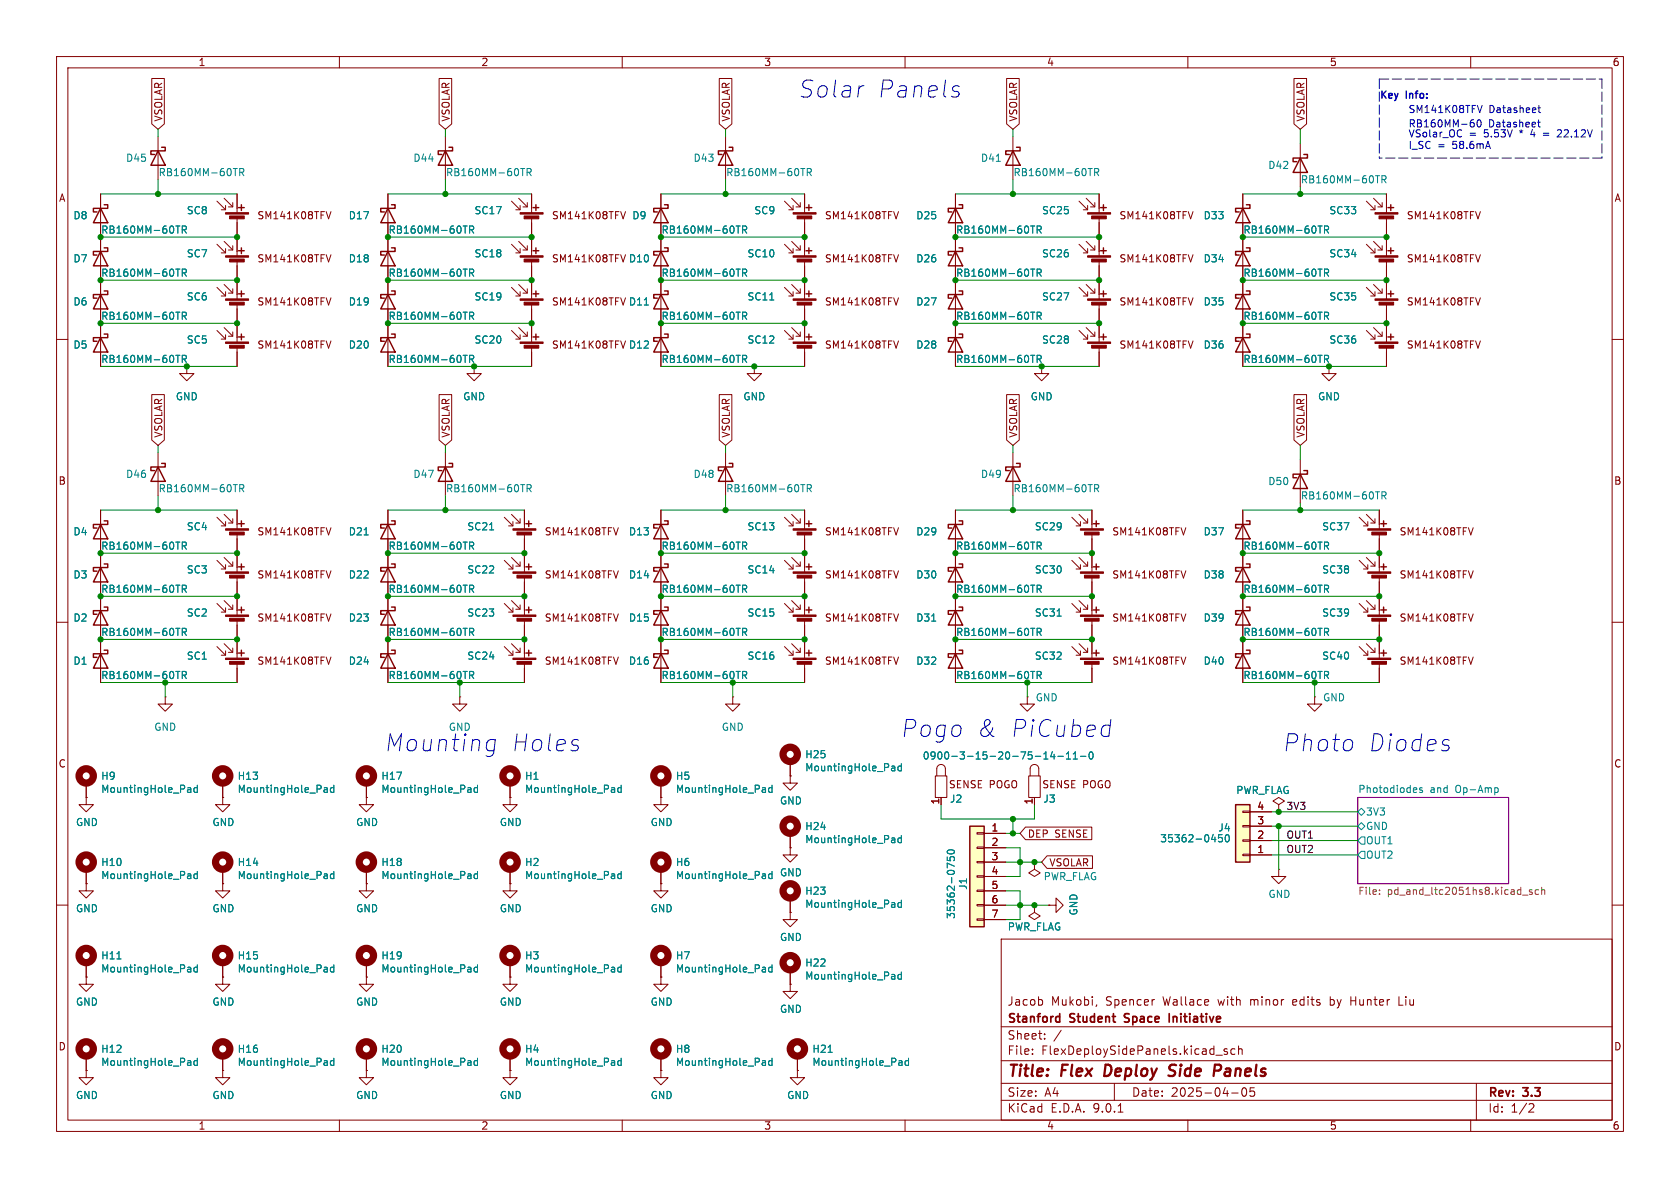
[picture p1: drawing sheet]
<svg xmlns="http://www.w3.org/2000/svg" width="297mm" height="210mm" viewBox="0 0 297 210" stroke-linecap="round" stroke-linejoin="round" font-family="sans-serif">
<defs><g id="words">
<g font-size="4.2" fill="#0000c2">
<text x="141.3" y="17.5">Solar</text>
<text x="155.2" y="17.5">Panels</text>
<text x="159.4" y="130.6">Pogo</text>
<text x="172.7" y="130.6">&amp;</text>
<text x="178.6" y="130.6">PiCubed</text>
<text x="68.2" y="133.1">Mounting</text>
<text x="90.4" y="133.1">Holes</text>
<text x="226.9" y="133.1">Photo</text>
<text x="241.9" y="133.1">Diodes</text>
</g>
<g font-size="2.8" fill="#840000">
<text x="178" y="190.9">Title:</text>
<text x="187.7" y="190.9">Flex</text>
<text x="196.1" y="190.9">Deploy</text>
<text x="208.3" y="190.9">Side</text>
<text x="217" y="190.9">Panels</text>
</g>
<g font-size="2.1" fill="#840000">
<text x="178" y="178">Jacob</text>
<text x="185.8" y="178">Mukobi,</text>
<text x="195.5" y="178">Spencer</text>
<text x="205.8" y="178">Wallace</text>
<text x="215.6" y="178">with</text>
<text x="221.4" y="178">minor</text>
<text x="229.1" y="178">edits</text>
<text x="235.8" y="178">by</text>
<text x="239.6" y="178">Hunter</text>
<text x="248.3" y="178">Liu</text>
<text x="178" y="184">Sheet:</text>
<text x="178" y="181.2">Stanford</text>
<text x="189.2" y="181.2">Student</text>
<text x="199.5" y="181.2">Space</text>
<text x="207.9" y="181.2">Initiative</text>
<text x="178" y="186.7">File:</text>
<text x="184.1" y="186.7">FlexDeploySidePanels.kicad_sch</text>
<text x="178" y="196.9">KiCad</text>
<text x="178" y="194.1">Size:</text>
<text x="184.7" y="194.1">A4</text>
<text x="185.7" y="196.9">E.D.A.</text>
<text x="193.3" y="196.9">9.0.1</text>
<text x="200" y="194.1">Date:</text>
<text x="207" y="194.1">2025-04-05</text>
<text x="263" y="194.3">Rev:</text>
<text x="263" y="196.9">Id:</text>
<text x="267.1" y="196.9">1/2</text>
<text x="269.4" y="194.3">3.3</text>
</g>
<g font-size="1.8" fill="#840000">
<text x="35" y="11.9">1</text>
<text x="85" y="11.9">2</text>
<text x="135" y="11.9">3</text>
<text x="185" y="11.9">4</text>
<text x="235" y="11.9">5</text>
<text x="285" y="11.9">6</text>
<text x="28.9" y="21.6" transform="rotate(-90 28.9 21.6)">VSOLAR</text>
<text x="79.7" y="21.6" transform="rotate(-90 79.7 21.6)">VSOLAR</text>
<text x="129.2" y="21.6" transform="rotate(-90 129.2 21.6)">VSOLAR</text>
<text x="180" y="21.6" transform="rotate(-90 180 21.6)">VSOLAR</text>
<text x="230.8" y="21.6" transform="rotate(-90 230.8 21.6)">VSOLAR</text>
<text x="10.3" y="35.9">A</text>
<text x="285.3" y="35.9">A</text>
<text x="45.4" y="39">SM141K08TFV</text>
<text x="97.5" y="39">SM141K08TFV</text>
<text x="145.7" y="39">SM141K08TFV</text>
<text x="197.8" y="39">SM141K08TFV</text>
<text x="248.6" y="39">SM141K08TFV</text>
<text x="45.4" y="46.6">SM141K08TFV</text>
<text x="97.5" y="46.6">SM141K08TFV</text>
<text x="145.7" y="46.6">SM141K08TFV</text>
<text x="197.8" y="46.6">SM141K08TFV</text>
<text x="248.6" y="46.6">SM141K08TFV</text>
<text x="45.4" y="54.2">SM141K08TFV</text>
<text x="97.5" y="54.2">SM141K08TFV</text>
<text x="145.7" y="54.2">SM141K08TFV</text>
<text x="197.8" y="54.2">SM141K08TFV</text>
<text x="248.6" y="54.2">SM141K08TFV</text>
<text x="45.4" y="61.8">SM141K08TFV</text>
<text x="97.5" y="61.8">SM141K08TFV</text>
<text x="145.7" y="61.8">SM141K08TFV</text>
<text x="197.8" y="61.8">SM141K08TFV</text>
<text x="248.6" y="61.8">SM141K08TFV</text>
<text x="28.9" y="77.5" transform="rotate(-90 28.9 77.5)">VSOLAR</text>
<text x="79.7" y="77.5" transform="rotate(-90 79.7 77.5)">VSOLAR</text>
<text x="129.2" y="77.5" transform="rotate(-90 129.2 77.5)">VSOLAR</text>
<text x="180" y="77.5" transform="rotate(-90 180 77.5)">VSOLAR</text>
<text x="230.8" y="77.5" transform="rotate(-90 230.8 77.5)">VSOLAR</text>
<text x="10.3" y="85.9">B</text>
<text x="285.3" y="85.9">B</text>
<text x="45.4" y="94.8">SM141K08TFV</text>
<text x="96.2" y="94.8">SM141K08TFV</text>
<text x="145.7" y="94.8">SM141K08TFV</text>
<text x="196.5" y="94.8">SM141K08TFV</text>
<text x="247.3" y="94.8">SM141K08TFV</text>
<text x="45.4" y="102.5">SM141K08TFV</text>
<text x="96.2" y="102.5">SM141K08TFV</text>
<text x="145.7" y="102.5">SM141K08TFV</text>
<text x="196.5" y="102.5">SM141K08TFV</text>
<text x="247.3" y="102.5">SM141K08TFV</text>
<text x="45.4" y="110.1">SM141K08TFV</text>
<text x="96.2" y="110.1">SM141K08TFV</text>
<text x="145.7" y="110.1">SM141K08TFV</text>
<text x="196.5" y="110.1">SM141K08TFV</text>
<text x="247.3" y="110.1">SM141K08TFV</text>
<text x="45.4" y="117.7">SM141K08TFV</text>
<text x="96.2" y="117.7">SM141K08TFV</text>
<text x="145.7" y="117.7">SM141K08TFV</text>
<text x="196.5" y="117.7">SM141K08TFV</text>
<text x="247.3" y="117.7">SM141K08TFV</text>
<text x="10.3" y="135.9">C</text>
<text x="285.3" y="135.9">C</text>
<text x="166.1" y="142.3" transform="rotate(-90 166.1 142.3)">1</text>
<text x="167.7" y="139.5">SENSE POGO</text>
<text x="182.6" y="142.3" transform="rotate(-90 182.6 142.3)">1</text>
<text x="184.2" y="139.5">SENSE POGO</text>
<text x="222.2" y="143.3">4</text>
<text x="175.2" y="147.1">1</text>
<text x="175.2" y="149.6">2</text>
<text x="181.6" y="148.3">DEP SENSE</text>
<text x="222.2" y="148.3">2</text>
<text x="222.2" y="145.8">3</text>
<text x="175.2" y="152.1">3</text>
<text x="175.2" y="154.7">4</text>
<text x="185.4" y="153.4">VSOLAR</text>
<text x="222.2" y="150.9">1</text>
<text x="175.2" y="157.2">5</text>
<text x="175.2" y="159.8">6</text>
<text x="175.2" y="162.3">7</text>
<text x="10.3" y="185.9">D</text>
<text x="285.3" y="185.9">D</text>
<text x="35" y="199.9">1</text>
<text x="85" y="199.9">2</text>
<text x="135" y="199.9">3</text>
<text x="185" y="199.9">4</text>
<text x="235" y="199.9">5</text>
<text x="285" y="199.9">6</text>
</g>
<g font-size="1.8" fill="#0000c2">
<text x="243.8" y="17.5">Key</text>
<text x="248.6" y="17.5">Info:</text>
<text x="248.9" y="20.1">SM141K08TFV</text>
<text x="248.9" y="22.6">RB160MM-60</text>
<text x="263.2" y="22.6">Datasheet</text>
<text x="263.2" y="20.1">Datasheet</text>
<text x="248.9" y="24.4">VSolar_OC</text>
<text x="248.9" y="26.4">I_SC</text>
<text x="254.1" y="26.4">=</text>
<text x="256.9" y="26.4">58.6mA</text>
<text x="259.7" y="24.4">=</text>
<text x="262.4" y="24.4">5.53V</text>
<text x="268.9" y="24.4">*</text>
<text x="271.1" y="24.4">4</text>
<text x="276.2" y="24.4">22.12V</text>
<text x="79.2" y="129.4">GND</text>
</g>
<g font-size="1.8" fill="#008484">
<text x="22.2" y="28.8">D45</text>
<text x="73" y="28.8">D44</text>
<text x="122.5" y="28.8">D43</text>
<text x="173.3" y="28.8">D41</text>
<text x="27.9" y="31.3">RB160MM-60TR</text>
<text x="78.7" y="31.3">RB160MM-60TR</text>
<text x="128.3" y="31.3">RB160MM-60TR</text>
<text x="179.1" y="31.3">RB160MM-60TR</text>
<text x="224.1" y="30.1">D42</text>
<text x="229.9" y="32.6">RB160MM-60TR</text>
<text x="12.9" y="39">D8</text>
<text x="17.8" y="41.5">RB160MM-60TR</text>
<text x="32.9" y="38.1">SC8</text>
<text x="61.6" y="39">D17</text>
<text x="68.6" y="41.5">RB160MM-60TR</text>
<text x="83.8" y="38.1">SC17</text>
<text x="111.7" y="39">D9</text>
<text x="116.8" y="41.5">RB160MM-60TR</text>
<text x="133.3" y="38.1">SC9</text>
<text x="161.9" y="39">D25</text>
<text x="168.9" y="41.5">RB160MM-60TR</text>
<text x="184.1" y="38.1">SC25</text>
<text x="212.7" y="39">D33</text>
<text x="219.7" y="41.5">RB160MM-60TR</text>
<text x="234.9" y="38.1">SC33</text>
<text x="12.9" y="46.6">D7</text>
<text x="32.9" y="45.7">SC7</text>
<text x="61.6" y="46.6">D18</text>
<text x="83.8" y="45.7">SC18</text>
<text x="111.1" y="46.6">D10</text>
<text x="132" y="45.7">SC10</text>
<text x="161.9" y="46.6">D26</text>
<text x="184.1" y="45.7">SC26</text>
<text x="212.7" y="46.6">D34</text>
<text x="234.9" y="45.7">SC34</text>
<text x="17.8" y="49.1">RB160MM-60TR</text>
<text x="32.9" y="53.3">SC6</text>
<text x="68.6" y="49.1">RB160MM-60TR</text>
<text x="83.8" y="53.3">SC19</text>
<text x="116.8" y="49.1">RB160MM-60TR</text>
<text x="132" y="53.3">SC11</text>
<text x="168.9" y="49.1">RB160MM-60TR</text>
<text x="184.1" y="53.3">SC27</text>
<text x="219.7" y="49.1">RB160MM-60TR</text>
<text x="234.9" y="53.3">SC35</text>
<text x="12.9" y="54.2">D6</text>
<text x="17.8" y="56.7">RB160MM-60TR</text>
<text x="61.6" y="54.2">D19</text>
<text x="68.6" y="56.7">RB160MM-60TR</text>
<text x="111.1" y="54.2">D11</text>
<text x="116.8" y="56.7">RB160MM-60TR</text>
<text x="161.9" y="54.2">D27</text>
<text x="168.9" y="56.7">RB160MM-60TR</text>
<text x="212.7" y="54.2">D35</text>
<text x="219.7" y="56.7">RB160MM-60TR</text>
<text x="12.9" y="61.8">D5</text>
<text x="17.8" y="64.4">RB160MM-60TR</text>
<text x="32.9" y="60.9">SC5</text>
<text x="61.6" y="61.8">D20</text>
<text x="68.6" y="64.4">RB160MM-60TR</text>
<text x="83.8" y="60.9">SC20</text>
<text x="111.1" y="61.8">D12</text>
<text x="116.8" y="64.4">RB160MM-60TR</text>
<text x="132" y="60.9">SC12</text>
<text x="161.9" y="61.8">D28</text>
<text x="168.9" y="64.4">RB160MM-60TR</text>
<text x="184.1" y="60.9">SC28</text>
<text x="212.7" y="61.8">D36</text>
<text x="219.7" y="64.4">RB160MM-60TR</text>
<text x="234.9" y="60.9">SC36</text>
<text x="31" y="71">GND</text>
<text x="81.8" y="71">GND</text>
<text x="131.3" y="71">GND</text>
<text x="182.1" y="71">GND</text>
<text x="232.9" y="71">GND</text>
<text x="22.2" y="84.7">D46</text>
<text x="27.9" y="87.2">RB160MM-60TR</text>
<text x="73" y="84.7">D47</text>
<text x="78.7" y="87.2">RB160MM-60TR</text>
<text x="122.5" y="84.7">D48</text>
<text x="128.3" y="87.2">RB160MM-60TR</text>
<text x="173.3" y="84.7">D49</text>
<text x="179.1" y="87.2">RB160MM-60TR</text>
<text x="224.1" y="86">D50</text>
<text x="229.9" y="88.5">RB160MM-60TR</text>
<text x="12.9" y="94.8">D4</text>
<text x="32.9" y="94">SC4</text>
<text x="61.6" y="94.8">D21</text>
<text x="82.5" y="94">SC21</text>
<text x="111.1" y="94.8">D13</text>
<text x="132" y="94">SC13</text>
<text x="161.9" y="94.8">D29</text>
<text x="182.8" y="94">SC29</text>
<text x="212.7" y="94.8">D37</text>
<text x="233.6" y="94">SC37</text>
<text x="17.8" y="97.4">RB160MM-60TR</text>
<text x="32.9" y="101.6">SC3</text>
<text x="68.6" y="97.4">RB160MM-60TR</text>
<text x="82.5" y="101.6">SC22</text>
<text x="116.8" y="97.4">RB160MM-60TR</text>
<text x="132" y="101.6">SC14</text>
<text x="168.9" y="97.4">RB160MM-60TR</text>
<text x="182.8" y="101.6">SC30</text>
<text x="219.7" y="97.4">RB160MM-60TR</text>
<text x="233.6" y="101.6">SC38</text>
<text x="12.9" y="102.5">D3</text>
<text x="17.8" y="105">RB160MM-60TR</text>
<text x="61.6" y="102.5">D22</text>
<text x="68.6" y="105">RB160MM-60TR</text>
<text x="111.1" y="102.5">D14</text>
<text x="116.8" y="105">RB160MM-60TR</text>
<text x="161.9" y="102.5">D30</text>
<text x="168.9" y="105">RB160MM-60TR</text>
<text x="212.7" y="102.5">D38</text>
<text x="219.7" y="105">RB160MM-60TR</text>
<text x="12.9" y="110.1">D2</text>
<text x="17.8" y="112.6">RB160MM-60TR</text>
<text x="32.9" y="109.2">SC2</text>
<text x="61.6" y="110.1">D23</text>
<text x="68.6" y="112.6">RB160MM-60TR</text>
<text x="82.5" y="109.2">SC23</text>
<text x="111.1" y="110.1">D15</text>
<text x="116.8" y="112.6">RB160MM-60TR</text>
<text x="132" y="109.2">SC15</text>
<text x="161.9" y="110.1">D31</text>
<text x="168.9" y="112.6">RB160MM-60TR</text>
<text x="182.8" y="109.2">SC31</text>
<text x="212.7" y="110.1">D39</text>
<text x="219.7" y="112.6">RB160MM-60TR</text>
<text x="233.6" y="109.2">SC39</text>
<text x="12.9" y="117.7">D1</text>
<text x="32.9" y="116.8">SC1</text>
<text x="61.6" y="117.7">D24</text>
<text x="82.5" y="116.8">SC24</text>
<text x="111.1" y="117.7">D16</text>
<text x="132" y="116.8">SC16</text>
<text x="161.9" y="117.7">D32</text>
<text x="182.8" y="116.8">SC32</text>
<text x="212.7" y="117.7">D40</text>
<text x="233.6" y="116.8">SC40</text>
<text x="17.8" y="120.2">RB160MM-60TR</text>
<text x="68.6" y="120.2">RB160MM-60TR</text>
<text x="116.8" y="120.2">RB160MM-60TR</text>
<text x="168.9" y="120.2">RB160MM-60TR</text>
<text x="183" y="124.2">GND</text>
<text x="219.7" y="120.2">RB160MM-60TR</text>
<text x="233.8" y="124.2">GND</text>
<text x="27.2" y="129.4">GND</text>
<text x="127.5" y="129.4">GND</text>
<text x="142.2" y="134.2">H25</text>
<text x="142.2" y="136.6">MountingHole_Pad</text>
<text x="163" y="134.5">0900-3-15-20-75-14-11-0</text>
<text x="17.8" y="138">H9</text>
<text x="17.8" y="140.4">MountingHole_Pad</text>
<text x="41.9" y="138">H13</text>
<text x="41.9" y="140.4">MountingHole_Pad</text>
<text x="67.3" y="138">H17</text>
<text x="67.3" y="140.4">MountingHole_Pad</text>
<text x="92.7" y="138">H1</text>
<text x="92.7" y="140.4">MountingHole_Pad</text>
<text x="119.4" y="138">H5</text>
<text x="119.4" y="140.4">MountingHole_Pad</text>
<text x="137.8" y="142.4">GND</text>
<text x="167.8" y="142.1">J2</text>
<text x="184.4" y="142.1">J3</text>
<text x="218.4" y="140.6">PWR_FLAG</text>
<text x="240" y="140.3">Photodiodes</text>
<text x="252.8" y="140.3">and</text>
<text x="257.4" y="140.3">Op-Amp</text>
<text x="13.3" y="146.2">GND</text>
<text x="37.5" y="146.2">GND</text>
<text x="62.9" y="146.2">GND</text>
<text x="88.3" y="146.2">GND</text>
<text x="114.9" y="146.2">GND</text>
<text x="142.2" y="146.9">H24</text>
<text x="142.2" y="149.3">MountingHole_Pad</text>
<text x="205" y="149.1">35362-0450</text>
<text x="215.3" y="147.2">J4</text>
<text x="241.4" y="144.4">3V3</text>
<text x="241.4" y="146.9">GND</text>
<text x="241.4" y="149.5">OUT1</text>
<text x="17.8" y="153.3">H10</text>
<text x="17.8" y="155.6">MountingHole_Pad</text>
<text x="41.9" y="153.3">H14</text>
<text x="41.9" y="155.6">MountingHole_Pad</text>
<text x="67.3" y="153.3">H18</text>
<text x="67.3" y="155.6">MountingHole_Pad</text>
<text x="92.7" y="153.3">H2</text>
<text x="92.7" y="155.6">MountingHole_Pad</text>
<text x="119.4" y="153.3">H6</text>
<text x="119.4" y="155.6">MountingHole_Pad</text>
<text x="137.8" y="155.1">GND</text>
<text x="184.4" y="155.8">PWR_FLAG</text>
<text x="241.4" y="152">OUT2</text>
<text x="13.3" y="161.5">GND</text>
<text x="37.5" y="161.5">GND</text>
<text x="62.9" y="161.5">GND</text>
<text x="88.3" y="161.5">GND</text>
<text x="114.9" y="161.5">GND</text>
<text x="142.2" y="158.4">H23</text>
<text x="142.2" y="160.7">MountingHole_Pad</text>
<text x="171.2" y="157.4" transform="rotate(-90 171.2 157.4)">J1</text>
<text x="190.7" y="161.9" transform="rotate(-90 190.7 161.9)">GND</text>
<text x="224.2" y="158.9">GND</text>
<text x="137.8" y="166.5">GND</text>
<text x="169" y="162.5" transform="rotate(-90 169 162.5)">35362-0750</text>
<text x="178.1" y="164.7">PWR_FLAG</text>
<text x="17.8" y="169.8">H11</text>
<text x="17.8" y="172.1">MountingHole_Pad</text>
<text x="41.9" y="169.8">H15</text>
<text x="41.9" y="172.1">MountingHole_Pad</text>
<text x="67.3" y="169.8">H19</text>
<text x="67.3" y="172.1">MountingHole_Pad</text>
<text x="92.7" y="169.8">H3</text>
<text x="92.7" y="172.1">MountingHole_Pad</text>
<text x="119.4" y="169.8">H7</text>
<text x="119.4" y="172.1">MountingHole_Pad</text>
<text x="142.2" y="171.1">H22</text>
<text x="142.2" y="173.4">MountingHole_Pad</text>
<text x="13.3" y="178">GND</text>
<text x="37.5" y="178">GND</text>
<text x="62.9" y="178">GND</text>
<text x="88.3" y="178">GND</text>
<text x="114.9" y="178">GND</text>
<text x="137.8" y="179.2">GND</text>
<text x="17.8" y="186.3">H12</text>
<text x="17.8" y="188.6">MountingHole_Pad</text>
<text x="41.9" y="186.3">H16</text>
<text x="41.9" y="188.6">MountingHole_Pad</text>
<text x="67.3" y="186.3">H20</text>
<text x="67.3" y="188.6">MountingHole_Pad</text>
<text x="92.7" y="186.3">H4</text>
<text x="92.7" y="188.6">MountingHole_Pad</text>
<text x="119.4" y="186.3">H8</text>
<text x="119.4" y="188.6">MountingHole_Pad</text>
<text x="143.5" y="186.3">H21</text>
<text x="143.5" y="188.6">MountingHole_Pad</text>
<text x="13.3" y="194.5">GND</text>
<text x="37.5" y="194.5">GND</text>
<text x="62.9" y="194.5">GND</text>
<text x="88.3" y="194.5">GND</text>
<text x="114.9" y="194.5">GND</text>
<text x="139.1" y="194.5">GND</text>
</g>
<g font-size="1.8">
<text x="227.3" y="143.2">3V3</text>
<text x="227.3" y="148.3">OUT1</text>
<text x="227.3" y="150.9">OUT2</text>
</g>
<g font-size="1.8" fill="#848400">
<text x="240" y="158.5">File:</text>
<text x="245.3" y="158.5">pd_and_ltc2051hs8.kicad_sch</text>
</g>
</g></defs>
<path d="M0 0h297v210h-297z" fill="#fff" stroke="#fff" stroke-width=".18"/>
<g fill="none" stroke="#840000" stroke-width=".18">
<path d="M10 10h277v190h-277zM12 12h273v186h-273zM60 10v2M110 10v2M160 10v2M210 10v2M260 10v2M27.9 24.1v7.7M38.4 35.6l1.5 1.5M39.6 35.1l1.5 1.5M39.9 36.3v.8h-.8M41.1 35.8v.8h-.7"/>
<path d="M41.9 34.3v3.3M41.9 38.6v6.6M57.7 37.4l.4 1.3 .4-1.3M68.6 34.3v22.9M190.8 35.6l1.5 1.5M192 35.1l1.5 1.5M192.3 36.3v.8h-.8M193.5 35.8v.8h-.7M194.3 34.3v3.3M194.3 38.6v6.6M210.1 37.4l.4 1.3 .4-1.3M219.7 34.3v30.5"/>
<path d="M229.9 25.4v7.6M241.6 35.6l1.5 1.5M242.8 35.1l1.5 1.5M243.1 36.3v.8h-.8M244.3 35.8v.8h-.7M245.1 34.3v3.3M245.1 38.6v6.6M260.9 37.4l.4 1.3 .4-1.3M38.4 43.2l1.5 1.5M38.4 50.8l1.5 1.5M39.6 42.7l1.5 1.5M39.6 50.3l1.5 1.5"/>
<path d="M39.9 43.9v.8h-.8M39.9 51.6v.7h-.8M41.1 43.4v.8h-.7M41.1 51.1v.7h-.7M41.9 46.2v6.6M41.9 53.8v3.4M57.7 45l.4 1.3 .4-1.3M57.7 52.6l.4 1.3 .4-1.3M190.8 43.2l1.5 1.5M190.8 58.4l1.5 1.5M190.8 50.8l1.5 1.5M192 42.7l1.5 1.5"/>
<path d="M192 57.9l1.5 1.5M192 50.3l1.5 1.5M192.3 43.9v.8h-.8M192.3 59.2v.7h-.8M192.3 51.6v.7h-.8M193.5 43.4v.8h-.7M193.5 58.7v.7h-.7M193.5 51.1v.7h-.7M194.3 46.2v6.6M194.3 53.8v6.7M210.1 45l.4 1.3 .4-1.3M210.1 52.6l.4 1.3 .4-1.3"/>
<path d="M241.6 43.2l1.5 1.5M241.6 50.8l1.5 1.5M241.6 58.4l1.5 1.5M242.8 42.7l1.5 1.5M242.8 50.3l1.5 1.5M242.8 57.9l1.5 1.5M243.1 43.9v.8h-.8M243.1 51.6v.7h-.8M243.1 59.2v.7h-.8M244.3 43.4v.8h-.7M244.3 51.1v.7h-.7M244.3 58.7v.7h-.7"/>
<path d="M245.1 46.2v6.6M245.1 53.8v6.7M260.9 45l.4 1.3 .4-1.3M260.9 52.6l.4 1.3 .4-1.3M10 60h2M194.3 61.5v3.3M210.1 60.3l.4 1.2 .4-1.2M234.9 64.8v1.2h1.3l-1.3 1.3-1.2-1.3h1.2M234.9 64.8h.1M245.1 61.5v3.3M260.9 60.3l.4 1.2 .4-1.2M285 60h2"/>
<path d="M17.8 97.8v22.9M27.9 80v7.6M38.4 99.1l1.5 1.5M39.6 98.6l1.5 1.5M39.9 99.8v.8h-.8M41.1 99.3v.8h-.7M41.9 97.8v3.3M68.6 90.2v15.2M219.7 90.2v15.2M229.9 81.3v7.6M10 110h2M38.4 106.7l1.5 1.5"/>
<path d="M38.4 114.3l1.5 1.5M39.6 106.2l1.5 1.5M39.6 113.8l1.5 1.5M39.9 107.4v.8h-.8M39.9 115.1v.7h-.8M41.1 106.9v.8h-.7M41.1 114.6v.7h-.7M41.9 102.1v6.6M41.9 109.7v6.6M41.9 117.3v3.4M57.7 108.5l.4 1.3 .4-1.3M57.7 116.1l.4 1.3 .4-1.3"/>
<path d="M57.7 100.9l.4 1.3 .4-1.3M89.2 114.3l1.5 1.5M90.4 113.8l1.5 1.5M90.7 115.1v.7h-.8M91.9 114.6v.7h-.7M92.7 113v3.3M92.7 117.3v3.4M108.5 116.1l.4 1.3 .4-1.3M285 110h2M15.2 138.4v2.6M39.4 138.4v2.6M64.8 138.4v2.6"/>
<path d="M81.3 123.2v1.3h1.2l-1.2 1.2-1.3-1.2h1.3M81.3 123.2h.1M181.6 123.2v1.3h1.3l-1.3 1.2-1.3-1.2h1.3M181.6 123.2h.1M15.2 156.2v1.3h1.3l-1.3 1.3-1.2-1.3h1.2M15.2 156.2h.1M15.2 153.7v2.5M39.4 156.2v1.3h1.2l-1.2 1.3-1.3-1.3h1.3M39.4 156.2h.1M39.4 141v1.2h1.2l-1.2 1.3-1.3-1.3h1.3M39.4 141h.1M39.4 153.7v2.5"/>
<path d="M64.8 156.2v1.3h1.2l-1.2 1.3-1.3-1.3h1.3M64.8 156.2h.1M64.8 141v1.2h1.2l-1.2 1.3-1.3-1.3h1.3M64.8 141h.1M64.8 153.7v2.5M226.1 153.7v1.2h1.2l-1.2 1.3-1.3-1.3h1.3M226.1 153.7h.1M226.1 142.2l1-.6-1-.6-1.1 .6 1.1 .6v1.3M226.1 143.5h.1M10 160h2M15.2 170.2v2.5M39.4 170.2v2.5"/>
<path d="M64.8 172.7v1.3h1.2l-1.2 1.3-1.3-1.3h1.3M64.8 172.7h.1M64.8 170.2v2.5M177 166h108v32h-108zM184.2 176.8l.1 .2v.4l-.1 .2M193.9 177.6l-.2 .3M204 176.7h.1M235.2 176.2v1.5M235.2 177.6l.1 .1M235.3 176.7l-.1 .1M238.8 176.2v1.5M238.8 176.9h.9"/>
<path d="M247.3 176.2v1.5h.7M285 160h2M39.4 186.7v2.5M60 198v2M64.8 189.2v1.3h1.2l-1.2 1.3-1.3-1.3h1.3M64.8 189.2h.1M64.8 186.7v2.5M110 198v2M160 198v2M177 194.5h108M177 191.5h108M177 187.5h108"/>
<path d="M177 181.5h108M182.5 186.3v.1M182.5 185.5v.1M184.7 183.6v.1M184.7 182.8v.1M187.6 182.1l-1.3 2M197 191.5v3M197.7 196.6h.8M210 198v2M215 186.5h1.1M217 185.5l-.4-.1-.2 .2 .1 .2 .5 .2v.3h-.6M217.7 193.2h1.2"/>
<path d="M218.3 185.5l-.4-.1-.3 .3v.4l.1 .2h.6M219 185.5l.2-.1 .3 .1 .1 .9M219 184.9v1.5M219.7 192.4l.2-.1a.81 .81 0 0 1 .6 .6 .81 .81 0 0 1-.3 .8l-.2 .1a.81 .81 0 0 1-.3-1.4zM221.7 192.3h-.7v.7l.2-.1h.5l.1 .3-.1 .5-.2 .1-.5-.1M260 198v2M261 191.5v6.5M270.5 195.1l.5 .1 .2 .3-1 1.1h1"/>
</g>
<path d="M195.5 188.2l-.3 2h.5M207.6 190a.85 .85 0 0 1-1 .1M207.6 188.2l-.6 .1a.46 .46 0 0 0-.3 .5 .46 .46 0 0 0 .4 .4l.5 .2M214.8 188.2l.9 .1a.58 .58 0 0 1-.3 1h-.7" fill="none" stroke="#840000" stroke-width=".4"/>
<path d="M186.9 179.7l.4 .1M187.3 179.2v1.5M198.8 179.3v.5M206.7 179.2v1.5M187.3 180.6l-.4 .1M198.8 180.6l.2 .1" fill="none" stroke="#840000" stroke-width=".3"/>
<path d="M240 141h26.7v15.2h-26.7z" fill="none" stroke="#840084" stroke-width=".18"/>
<g fill="none" stroke="#008484" stroke-width=".18">
<path d="M41.2 29.8h.8M42.4 30.5l.6-.1 .1-.2-.1-.3-.6-.1v1.3M42.7 30.5l.4 .6M81.9 39.9h.7M233 39.9h.7M243.2 31.1h.7M244.3 31.7h.6l.1-.2v-.3l-.7-.1v1.2M244.6 31.7l.4 .6M81.9 55.2h.7M81.9 47.6h.7M83 40.6h.6l.1-.2v-.3l-.7-.2v1.3M83 48.2h.6l.1-.2v-.3l-.7-.1v1.2"/>
<path d="M83 55.9l.6-.1 .1-.2v-.3l-.7-.1v1.3M83.3 55.9l.4 .6M83.3 40.6l.4 .6M83.3 48.2l.4 .6M233 55.2h.7M233 47.6h.7M234.2 55.9l.6-.1 .1-.2-.1-.3-.6-.1v1.3M234.2 40.6h.6l.1-.2-.1-.3-.6-.2v1.3M234.2 48.2h.6l.1-.2-.1-.3-.6-.1v1.2M234.5 40.6l.4 .6M234.5 48.2l.4 .6M234.5 55.9l.4 .6"/>
<path d="M233 62.8h.7M234.2 63.5l.6-.1 .1-.2-.1-.3-.6-.1v1.3M234.5 63.5l.4 .6M41.2 85.7h.8M42.4 86.3h.6l.1-.2-.1-.3-.6-.1v1.2M42.7 86.3l.4 .6M64.4 94.6h.7M81.9 95.8h.7M83 96.5l.6-.1 .1-.1v-.3l-.7-.2v1.3M83.3 96.5l.4 .6M233 95.8h.7M234.2 96.5l.6-.1 .1-.1-.1-.3-.6-.2v1.3"/>
<path d="M234.5 96.5l.4 .6M243.2 86.9h.7M244.3 87.6l.6-.1 .1-.1v-.3l-.7-.2v1.3M244.6 87.6l.4 .6M31.1 103.4h.7M31.1 118.7h.7M31.1 111.1h.7M32.2 104.1h.6l.1-.2v-.3l-.7-.2v1.3M32.2 119.4l.6-.1 .1-.2v-.3l-.7-.1v1.3M32.2 111.7h.6l.1-.2v-.3l-.7-.1v1.2M32.5 119.4l.4 .6M32.5 104.1l.4 .6"/>
<path d="M32.5 111.7l.4 .6M81.9 103.4h.7M83 104.1h.6l.1-.2v-.3l-.7-.2v1.3M83.3 104.1l.4 .6M233 103.4h.7M234.2 104.1h.6l.1-.2-.1-.3-.6-.2v1.3M234.5 104.1l.4 .6M33.3 139.2h.3l.1 .2v.7M33.7 139.5l-.4 .1M34.9 139.3l-.4-.1-.2 .3 .1 .5h.5M34.9 138.8v1.3M57.4 139.2l.4 .1 .1 .8"/>
<path d="M57.9 139.5l-.5 .1M59 139.3l-.3-.1-.3 .3 .1 .5h.5M59 138.8v1.3M82.8 139.2l.4 .1 .1 .8M83.3 139.5l-.5 .1M84.4 139.3l-.3-.1-.3 .3 .1 .5h.5M84.4 138.8v1.3M250.4 139.3l.1 .3-.6 .1M251.4 139.3l-.3-.1-.1 .2v.2l.4 .1v.3h-.4M264.4 139.2l.3 .1 .2 .2-.1 .5-.4 .1M33.3 154.5h.3l.1 .2v.6M33.7 140l-.4 .1"/>
<path d="M33.7 155.3h-.4M33.7 154.8h-.4M34.9 154.5h-.4l-.2 .2 .1 .6h.5M34.9 154v1.3M57.4 154.5h.4l.1 .8M57.9 140l-.5 .1M57.9 155.3h-.5M57.9 154.8h-.5M59 154.5h-.3l-.3 .2 .1 .6h.5M59 154v1.3M82.8 154.5h.4l.1 .8M83.3 140l-.5 .1"/>
<path d="M83.3 155.3h-.5M83.3 154.8h-.5M84.4 154v1.3M84.4 154.5h-.3l-.3 .2 .1 .6h.5M240 143.5l.7-.6 .6 .6-.6 .6zM240 146.1l.7-.7 .6 .7-.6 .6zM240.7 148h.6v1.2h-.6l-.7-.6zM240.7 150.5h.6v1.3h-.6l-.7-.7zM20.7 169.5h.7M33.3 171h.3l.1 .2v.6M33.7 171.8h-.4M33.7 171.3h-.4"/>
<path d="M34.9 171h-.4l-.2 .2 .1 .6h.5M34.9 170.6v1.2M57.4 171h.4l.1 .8M57.9 171.8h-.5M57.9 171.3h-.5M59 171h-.3l-.3 .2 .1 .6h.5M59 170.6v1.2M82.8 171h.4l.1 .8M83.3 171.8h-.5M83.3 171.3h-.5M84.4 170.6v1.2M84.4 171h-.3l-.3 .2 .1 .6h.5"/>
<path d="M57.4 187.5l.4 .1 .1 .7M57.9 188.3h-.5M57.9 187.8l-.5 .1M59 187.6l-.3-.1-.3 .2 .1 .6h.5M59 187.1v1.2M82.8 187.5l.4 .1 .1 .7M83.3 188.3h-.5M83.3 187.8l-.5 .1M84.4 187.1v1.2M84.4 187.6l-.3-.1-.3 .2 .1 .6h.5"/>
</g>
<path d="M243.9 158v.1M243.9 157.3v.2M269.2 158.2h.9M270.9 157.3h-.4l-.1 .2v.1l.5 .2v.3h-.5M272 157.3h-.4l-.2 .2 .1 .6h.5M272.5 157.4l.2-.1h.3l.1 .8M272.5 156.8v1.3" fill="none" stroke="#848400" stroke-width=".18"/>
<g fill="#840000" stroke="#840000" stroke-width=".18">
<path d="M90.7 116.3h4v.3h-4z"/>
<path d="M91.4 116.9h2.6v.5h-2.6z"/>
<path d="M39.9 45.2h4v.3h-4z"/>
<path d="M40.6 45.8h2.6v.5h-2.6z"/>
<path d="M39.9 108.7h4v.3h-4z"/>
<path d="M40.6 109.3h2.6v.5h-2.6z"/>
<path d="M39.9 116.3h4v.3h-4z"/>
<path d="M40.6 116.9h2.6v.5h-2.6z"/>
<path d="M39.9 52.8h4v.3h-4z"/>
<path d="M40.6 53.4h2.6v.5h-2.6z"/>
<path d="M39.9 101.1h4v.2h-4z"/>
<path d="M40.6 101.7h2.6v.5h-2.6z"/>
<path d="M243.1 37.6h4v.2h-4z"/>
<path d="M243.8 38.2h2.6v.5h-2.6z"/>
<path d="M243.1 45.2h4v.3h-4z"/>
<path d="M243.8 45.8h2.6v.5h-2.6z"/>
<path d="M243.1 52.8h4v.3h-4z"/>
<path d="M243.8 53.4h2.6v.5h-2.6z"/>
<path d="M243.1 60.5h4v.2h-4z"/>
<path d="M243.8 61h2.6v.5h-2.6z"/>
<path d="M39.9 37.6h4v.2h-4z"/>
<path d="M40.6 38.2h2.6v.5h-2.6z"/>
<path d="M192.3 45.2h4v.3h-4z"/>
<path d="M193 45.8h2.6v.5h-2.6z"/>
<path d="M192.3 60.5h4v.2h-4z"/>
<path d="M193 61h2.6v.5h-2.6z"/>
<path d="M192.3 37.6h4v.2h-4z"/>
<path d="M193 38.2h2.6v.5h-2.6z"/>
<path d="M192.3 52.8h4v.3h-4z"/>
<path d="M193 53.4h2.6v.5h-2.6z"/>
</g>
<g fill="none" stroke="#840000" stroke-width=".25">
<path d="M27.9 26.7l1.3 2.5h-2.5zM28.6 26h.6v.7h-2.5v.6h.6M42.2 36.7h1M42.7 36.2v1M68.6 36.8l1.2 2.6h-2.5zM69.2 36.2h.6v.6h-2.5v.7h.6M194.6 36.7h1M195.1 36.2v1M219.7 36.8l1.3 2.6h-2.6zM220.3 36.2h.7v.6h-2.6v.7h.7M229.9 27.9l1.2 2.6h-2.5zM230.5 27.3h.6v.6h-2.5v.7h.6"/>
<path d="M245.4 36.7h1M245.9 36.2v1M42.2 44.3h1M42.2 51.9h1M42.7 43.8v1M42.7 51.4v1.1M68.6 52.1l1.2 2.5h-2.5zM68.6 44.5l1.2 2.5h-2.5zM69.2 51.4h.6v.7h-2.5v.6h.6M69.2 43.8h.6v.7h-2.5v.6h.6M194.6 44.3h1M194.6 51.9h1"/>
<path d="M194.6 59.6h1M195.1 43.8v1M195.1 51.4v1.1M195.1 59.1v1M219.7 44.5l1.3 2.5h-2.6zM219.7 52.1l1.3 2.5h-2.6zM219.7 59.7l1.3 2.5h-2.6zM220.3 43.8h.7v.7h-2.6v.6h.7M220.3 51.4h.7v.7h-2.6v.6h.7M220.3 59.1h.7v.6h-2.6v.6h.7M245.4 44.3h1M245.4 51.9h1"/>
<path d="M245.4 59.6h1M245.9 43.8v1M245.9 51.4v1.1M245.9 59.1v1M18.4 99.7h.6v.6h-2.5v.7h.6M27.9 82.6l1.3 2.5h-2.5zM28.6 81.9h.6v.7h-2.5v.6h.6M42.7 99.7v1M68.6 92.7l1.2 2.6h-2.5zM69.2 99.7h.6v.6h-2.5v.7h.6M69.2 92.1h.6v.6h-2.5v.6h.6M219.7 92.7l1.3 2.6h-2.6z"/>
<path d="M220.3 99.7h.7v.6h-2.6v.7h.7M220.3 92.1h.7v.6h-2.6v.6h.7M229.9 83.8l1.2 2.6h-2.5zM230.5 83.2h.6v.6h-2.5v.7h.6M17.8 115.6l1.2 2.5h-2.5zM17.8 100.3l1.2 2.6h-2.5zM17.8 108l1.2 2.5h-2.5zM18.4 114.9h.6v.7h-2.5v.6h.6M18.4 107.3h.6v.7h-2.5v.6h.6M42.2 115.4h1M42.2 107.8h1M42.2 100.2h1"/>
<path d="M42.7 107.3v1M42.7 114.9v1.1M68.6 100.3l1.2 2.6h-2.5zM93 115.4h1M93.5 114.9v1.1M219.7 100.3l1.3 2.6h-2.6z"/>
</g>
<g fill="none" stroke="#840000" stroke-width="1.3">
<circle cx="15.2" cy="137.2" r="1.27"/>
<circle cx="39.4" cy="137.2" r="1.27"/>
<circle cx="64.8" cy="137.2" r="1.27"/>
<circle cx="15.2" cy="152.4" r="1.27"/>
<circle cx="39.4" cy="152.4" r="1.27"/>
<circle cx="64.8" cy="152.4" r="1.27"/>
<circle cx="15.2" cy="168.9" r="1.27"/>
<circle cx="39.4" cy="168.9" r="1.27"/>
<circle cx="64.8" cy="168.9" r="1.27"/>
<circle cx="39.4" cy="185.4" r="1.27"/>
<circle cx="64.8" cy="185.4" r="1.27"/>
</g>
<path d="M218.4 142.2h2.6v10.2h-2.6z" fill="#ffffc2"/>
<g fill="none" stroke="#840000" stroke-width=".25">
<path d="M78.7 26.7l1.3 2.5h-2.5zM79.4 26h.6v.7h-2.5v.6h.6M42.2 59.6h1M42.7 59.1v1M68.6 59.7l1.2 2.5h-2.5zM69.2 59.1h.6v.6h-2.5v.6h.6M42.2 92.6h1M42.7 92.1v1M244.1 92.6h1M244.6 92.1v1M244.6 99.7v1M68.6 108l1.2 2.5h-2.5z"/>
<path d="M69.2 107.3h.6v.7h-2.5v.6h.6M116.8 115.6l1.3 2.5h-2.5zM117.5 114.9h.6v.7h-2.5v.6h.6M219.7 115.6l1.3 2.5h-2.6zM219.7 108l1.3 2.5h-2.6zM220.3 114.9h.7v.7h-2.6v.6h.7M220.3 107.3h.7v.7h-2.6v.6h.7M244.1 115.4h1M244.1 100.2h1M244.1 107.8h1M244.6 107.3v1M244.6 114.9v1.1"/>
<path d="M218.4 142.2h2.6v10.2h-2.6z"/>
</g>
<g fill="none" stroke="#840000" stroke-width=".18">
<path d="M78.7 24.1v7.7M38.4 58.4l1.5 1.5M39.6 57.9l1.5 1.5M39.9 59.2v.7h-.8M41.1 58.7v.7h-.7M41.9 57.2v3.3M68.6 57.2v7.6M41.9 61.5v3.3M57.7 60.3l.4 1.2 .4-1.2M38.4 91.4l1.5 1.6M39.6 90.9l1.5 1.6M39.9 92.2v.8h-.8"/>
<path d="M41.1 91.7v.8h-.7M41.9 90.2v3.3M41.9 94.5v3.3M57.7 93.3l.4 1.3 .4-1.3M240.3 99.1l1.5 1.5M240.3 91.4l1.5 1.6M241.6 98.6l1.5 1.5M241.6 90.9l1.5 1.6M241.8 99.8v.8h-.8M241.8 92.2v.8h-.8M243.1 99.3v.8h-.8M243.1 91.7v.8h-.8"/>
<path d="M243.8 90.2v3.3M243.8 94.5v6.6M259.6 93.3l.4 1.3 .4-1.3M68.6 105.4v7.6M116.8 113v7.7M219.7 105.4v15.3M240.3 114.3l1.5 1.5M240.3 106.7l1.5 1.5M241.6 113.8l1.5 1.5M241.6 106.2l1.5 1.5M241.8 115.1v.7h-.8M241.8 107.4v.8h-.8"/>
<path d="M243.1 114.6v.7h-.8M243.1 106.9v.8h-.8M243.8 102.1v6.6M243.8 109.7v6.6M243.8 117.3v3.4M259.6 116.1l.4 1.3 .4-1.3M259.6 100.9l.4 1.3 .4-1.3M259.6 108.5l.4 1.3 .4-1.3M29.2 123.2v1.3h1.3l-1.3 1.2-1.3-1.2h1.3M29.2 123.2h.1M90.2 138.4v2.6M116.8 138.4v2.6"/>
<path d="M129.5 123.2v1.3h1.3l-1.3 1.2-1.2-1.2h1.2M129.5 123.2h.1M139.7 137.2v1.2h1.3l-1.3 1.3-1.3-1.3h1.3M139.7 137.2h.1M139.7 134.6v2.6M165.4 137.2h2v3.8h-2zM165.6 137.2v-1.3a.76 .76 0 0 1 .8-.8 .76 .76 0 0 1 .7 .8v1.3M181.9 137.2h2v3.8h-2zM182.1 137.2v-1.3a.76 .76 0 0 1 .8-.8 .76 .76 0 0 1 .7 .8v1.3M232.4 123.2v1.3h1.3l-1.3 1.2-1.3-1.2h1.3M232.4 123.2h.1M15.2 141v1.2h1.3l-1.3 1.3-1.2-1.3h1.2"/>
<path d="M15.2 141h.1M90.2 156.2v1.3h1.2l-1.2 1.3-1.3-1.3h1.3M90.2 156.2h.1M90.2 153.7v2.5M116.8 156.2v1.3h1.3l-1.3 1.3-1.2-1.3h1.2M116.8 156.2h.1M116.8 141v1.2h1.3l-1.3 1.3-1.2-1.3h1.2M116.8 141h.1M116.8 153.7v2.5M139.7 149.9v1.2h1.3l-1.3 1.3-1.3-1.3h1.3M139.7 149.9h.1M139.7 147.3v2.6"/>
<path d="M139.7 158.8v2.5M166.4 141v1.2M182.9 152.4v1.3l1 .6-1 .6-1-.6 1-.6M182.9 152.4h.1M182.9 141v1.2M219.7 151h1.3v.3h-1.3zM219.7 148.5h1.3v.2h-1.3zM219.7 145.9h1.3v.3h-1.3zM219.7 143.4h1.3v.2h-1.3zM221 151.1h3.8M221 148.6h3.8M221 146.1h3.8"/>
<path d="M221 143.5h3.8M15.2 172.7v1.3h1.3l-1.3 1.3-1.2-1.3h1.2M15.2 172.7h.1M39.4 172.7v1.3h1.2l-1.2 1.3-1.3-1.3h1.3M39.4 172.7h.1M90.2 170.2v2.5M116.8 170.2v2.5M139.7 174v1.3h1.3l-1.3 1.2-1.3-1.2h1.3M139.7 174h.1M139.7 161.3v1.3h1.3l-1.3 1.2-1.3-1.2h1.3M139.7 161.3h.1M139.7 171.5v2.5"/>
<path d="M182.9 160v1.3l1 .6-1 .7-1-.7 1-.6M182.9 160h.1M15.2 189.2v1.3h1.3l-1.3 1.3-1.2-1.3h1.2M15.2 189.2h.1M15.2 186.7v2.5M39.4 189.2v1.3h1.2l-1.2 1.3-1.3-1.3h1.3M39.4 189.2h.1M116.8 186.7v2.5M141 189.2v1.3h1.2l-1.2 1.3-1.3-1.3h1.3M141 189.2h.1M141 186.7v2.5"/>
</g>
<g fill="none" stroke="#008484" stroke-width=".18">
<path d="M92 29.8h.8M93.2 30.5l.6-.1 .1-.2-.1-.3-.6-.1v1.3M93.5 30.5l.4 .6M81.9 62.8h.7M83 63.5l.6-.1 .1-.2v-.3l-.7-.1v1.3M83.3 63.5l.4 .6M81.9 111.1h.7M83 111.7h.6l.1-.2v-.3l-.7-.1v1.2M83.3 111.7l.4 .6M130.1 118.7h.8M131.3 119.4l.6-.1 .1-.2-.1-.3-.6-.1v1.3M131.6 119.4l.4 .6"/>
<path d="M233 118.7h.7M233 111.1h.7M234.2 119.4l.6-.1 .1-.2-.1-.3-.6-.1v1.3M234.2 111.7h.6l.1-.2-.1-.3-.6-.1v1.2M234.5 119.4l.4 .6M234.5 111.7l.4 .6M108.2 139.2l.4 .1 .1 .8M108.7 139.5l-.5 .1M109.8 138.8v1.3M109.8 139.3l-.3-.1-.3 .3 .1 .5h.5M134.9 139.2l.4 .1v.8M135.3 139.5l-.4 .1"/>
<path d="M136.5 138.8v1.3M136.5 139.3l-.4-.1-.2 .3 .1 .5h.5M157.8 135.4l.3 .1 .1 .8M158.2 136.2l-.4 .1M158.2 135.7l-.4 .1M159.3 135v1.3M159.3 135.5l-.3-.1-.3 .3 .2 .5h.4M183 133.7h1M184.5 134.2h.8M184.5 133.3l.4-.4v1.3M186 132.9l-.3 .9h.8M186.4 133.3v.9"/>
<path d="M187 133.7h1M188.5 134.2h.8M188.5 133.3l.4-.4v1.3M189.7 134.2h.8M189.7 133.3l.4-.4v1.3M191 133.7h1M192.6 133l.2-.1a.68 .68 0 0 1 .5 .6 .68 .68 0 0 1-.5 .7l-.2-.1-.1-.4zM108.2 154.5h.4l.1 .8M108.7 155.3h-.5M108.7 154.8h-.5M108.7 140l-.5 .1M109.8 154.5h-.3l-.3 .2 .1 .6h.5"/>
<path d="M109.8 154v1.3M134.9 154.5h.4v.8M135.3 155.3h-.4M135.3 154.8h-.4M135.3 140l-.4 .1M136.5 154.5h-.4l-.2 .2 .1 .6h.5M136.5 154v1.3M157.8 148.1l.3 .1 .1 .8M157.8 159.5l.3 .1 .1 .8M158.2 159.9h-.4M158.2 148.9l-.4 .1M158.2 148.4l-.4 .1"/>
<path d="M159.3 148.2l-.3-.1-.3 .3 .2 .5h.4M159.3 159.6l-.3-.1-.3 .3 .2 .5h.4M159.3 147.7v1.3M159.3 159.1v1.3M215.5 147.6l-.1 .6 .2-.2 .4 .1 .1 .5-.2 .2-.5-.1M216.7 147.8l-.1 .5 .1 .4 .2 .1 .4-.2v-.8M108.2 171h.4l.1 .8M108.7 171.8h-.5M108.7 171.3h-.5M109.8 171h-.3l-.3 .2 .1 .6h.5M109.8 170.6v1.2M134.9 171h.4v.8"/>
<path d="M135.3 171.8h-.4M135.3 171.3h-.4M136.5 170.6v1.2M136.5 171h-.4l-.2 .2 .1 .6h.5M157.8 172.2l.3 .1 .1 .8M158.2 160.3l-.4 .1M158.2 173l-.4 .1M158.2 172.6h-.4M159.3 171.8v1.3M159.3 172.3l-.3-.1-.3 .3 .2 .5h.4M33.3 187.5h.3l.1 .2v.6M33.7 188.3h-.4"/>
<path d="M33.7 187.8l-.4 .1M34.9 187.6l-.4-.1-.2 .2 .1 .6h.5M34.9 187.1v1.2M134.9 187.5l.4 .1v.7M135.3 188.3h-.4M135.3 187.8l-.4 .1M136.5 187.6l-.4-.1-.2 .2 .1 .6h.5M136.5 187.1v1.2M146.4 186h.7M159 187.5l.4 .1 .1 .7M159.5 188.3h-.5M159.5 187.8l-.5 .1"/>
<path d="M160.6 187.6l-.3-.1-.3 .2 .1 .6h.5M160.6 187.1v1.2"/>
</g>
<g fill="#840000" stroke="#840000" stroke-width=".18">
<path d="M241.8 116.3h4.1v.3h-4.1z"/>
<path d="M242.5 116.9h2.6v.5h-2.6z"/>
<path d="M241.8 101.1h4.1v.2h-4.1z"/>
<path d="M242.5 101.7h2.6v.5h-2.6z"/>
<path d="M241.8 108.7h4.1v.3h-4.1z"/>
<path d="M242.5 109.3h2.6v.5h-2.6z"/>
<path d="M241.8 93.5h4.1v.2h-4.1z"/>
<path d="M242.5 94.1h2.6v.5h-2.6z"/>
<path d="M39.9 93.5h4v.2h-4z"/>
<path d="M40.6 94.1h2.6v.5h-2.6z"/>
<path d="M39.9 60.5h4v.2h-4z"/>
<path d="M40.6 61h2.6v.5h-2.6z"/>
</g>
<g fill="none" stroke="#840000" stroke-width="1.3">
<circle cx="90.2" cy="137.2" r="1.27"/>
<circle cx="116.8" cy="137.2" r="1.27"/>
<circle cx="139.7" cy="133.3" r="1.27"/>
<circle cx="90.2" cy="152.4" r="1.27"/>
<circle cx="116.8" cy="152.4" r="1.27"/>
<circle cx="139.7" cy="157.5" r="1.27"/>
<circle cx="139.7" cy="146" r="1.27"/>
<circle cx="90.2" cy="168.9" r="1.27"/>
<circle cx="116.8" cy="168.9" r="1.27"/>
<circle cx="139.7" cy="170.2" r="1.27"/>
<circle cx="15.2" cy="185.4" r="1.27"/>
<circle cx="116.8" cy="185.4" r="1.27"/>
<circle cx="141" cy="185.4" r="1.27"/>
</g>
<path d="M171.4 146.1h2.6v17.7h-2.6z" fill="#ffffc2"/>
<g fill="none" stroke="#840000" stroke-width=".25">
<path d="M17.8 36.8l1.2 2.6h-2.5zM18.4 36.2h.6v.6h-2.5v.7h.6M94.2 36.7h1M94.7 36.2v1M116.8 36.8l1.3 2.6h-2.5zM117.5 36.2h.6v.6h-2.5v.7h.6M128.3 26.7l1.2 2.5h-2.5zM128.9 26h.6v.7h-2.5v.6h.6M142.5 36.7h1M143 36.2v1M168.9 36.8l1.3 2.6h-2.6zM169.5 36.2h.7v.6h-2.6v.7h.7"/>
<path d="M179.1 26.7l1.2 2.5h-2.5zM179.7 26h.6v.7h-2.5v.6h.6M17.8 44.5l1.2 2.5h-2.5zM17.8 52.1l1.2 2.5h-2.5zM17.8 59.7l1.2 2.5h-2.5zM18.4 43.8h.6v.7h-2.5v.6h.6M18.4 51.4h.6v.7h-2.5v.6h.6M18.4 59.1h.6v.6h-2.5v.6h.6M94.2 59.6h1M94.2 51.9h1M94.2 44.3h1M94.7 43.8v1"/>
<path d="M94.7 51.4v1.1M94.7 59.1v1M116.8 59.7l1.3 2.5h-2.5zM116.8 52.1l1.3 2.5h-2.5zM116.8 44.5l1.3 2.5h-2.5zM117.5 59.1h.6v.6h-2.5v.6h.6M117.5 51.4h.6v.7h-2.5v.6h.6M117.5 43.8h.6v.7h-2.5v.6h.6M142.5 59.6h1M142.5 51.9h1M142.5 44.3h1M143 43.8v1"/>
<path d="M143 51.4v1.1M143 59.1v1M168.9 52.1l1.3 2.5h-2.6zM168.9 59.7l1.3 2.5h-2.6zM168.9 44.5l1.3 2.5h-2.6zM169.5 51.4h.7v.7h-2.6v.6h.7M169.5 59.1h.7v.6h-2.6v.6h.7M169.5 43.8h.7v.7h-2.6v.6h.7M17.8 92.7l1.2 2.6h-2.5zM18.4 92.1h.6v.6h-2.5v.6h.6M78.7 82.6l1.3 2.5h-2.5zM79.4 81.9h.6v.7h-2.5v.6h.6"/>
<path d="M93 92.6h1M93.5 92.1v1M93.5 99.7v1M116.8 92.7l1.3 2.6h-2.5zM117.5 99.7h.6v.6h-2.5v.7h.6M117.5 92.1h.6v.6h-2.5v.6h.6M128.3 82.6l1.2 2.5h-2.5zM128.9 81.9h.6v.7h-2.5v.6h.6M142.5 92.6h1M143 92.1v1M143 99.7v1M168.9 92.7l1.3 2.6h-2.6z"/>
<path d="M169.5 99.7h.7v.6h-2.6v.7h.7M169.5 92.1h.7v.6h-2.6v.6h.7M179.1 82.6l1.2 2.5h-2.5zM179.7 81.9h.6v.7h-2.5v.6h.6M193.3 92.6h1M193.8 92.1v1M193.8 99.7v1M68.6 115.6l1.2 2.5h-2.5zM69.2 114.9h.6v.7h-2.5v.6h.6M93 100.2h1M93 107.8h1M93.5 107.3v1"/>
<path d="M116.8 108l1.3 2.5h-2.5zM116.8 100.3l1.3 2.6h-2.5zM117.5 107.3h.6v.7h-2.5v.6h.6M142.5 100.2h1M142.5 107.8h1M142.5 115.4h1M143 107.3v1M143 114.9v1.1M168.9 108l1.3 2.5h-2.6zM168.9 115.6l1.3 2.5h-2.6zM168.9 100.3l1.3 2.6h-2.6zM169.5 107.3h.7v.7h-2.6v.6h.7"/>
<path d="M169.5 114.9h.7v.7h-2.6v.6h.7M193.3 100.2h1M193.3 107.8h1M193.3 115.4h1M193.8 107.3v1M193.8 114.9v1.1M171.4 146.1h2.6v17.7h-2.6z"/>
</g>
<g fill="none" stroke="#840000" stroke-width=".18">
<path d="M26.8 13.9h2.3v8l-1.2 1-1.1-1zM77.6 13.9h2.3v8l-1.2 1-1.1-1zM127.2 13.9h2.2v8l-1.1 1-1.1-1zM178 13.9h2.2v8l-1.1 1-1.1-1zM228.8 13.9h2.2v8l-1.1 1-1.1-1zM17.8 34.3v30.5M41.9 34.3v2.5M41.9 39.4v5.1M68.6 34.3v2.5M68.6 39.4v5.1M90.4 35.6l1.5 1.5M91.7 35.1l1.5 1.5"/>
<path d="M91.9 36.3v.8h-.7M93.2 35.8v.8h-.7M94 34.3v3.3M94 38.6v6.6M109.7 37.4l.5 1.3 .4-1.3M116.8 34.3v30.5M128.3 24.1v7.7M138.7 35.6l1.5 1.5M140 35.1l1.5 1.5M140.2 36.3v.8h-.8M141.5 35.8v.8h-.8M142.2 34.3v3.3"/>
<path d="M142.2 38.6v6.6M158 37.4l.4 1.3 .4-1.3M168.9 34.3v30.5M179.1 24.1v7.7M194.3 34.3v2.5M194.3 39.4v5.1M219.7 34.3v2.5M219.7 39.4v5.1M245.1 34.3v2.5M245.1 39.4v5.1M41.9 47v5.1M41.9 54.6v5.1"/>
<path d="M68.6 47v5.1M68.6 54.6v5.1M90.4 58.4l1.5 1.5M90.4 50.8l1.5 1.5M90.4 43.2l1.5 1.5M91.7 57.9l1.5 1.5M91.7 50.3l1.5 1.5M91.7 42.7l1.5 1.5M91.9 59.2v.7h-.7M91.9 51.6v.7h-.7M91.9 43.9v.8h-.7M93.2 58.7v.7h-.7"/>
<path d="M93.2 51.1v.7h-.7M93.2 43.4v.8h-.7M94 46.2v6.6M94 53.8v6.7M109.7 52.6l.5 1.3 .4-1.3M109.7 45l.5 1.3 .4-1.3M138.7 43.2l1.5 1.5M138.7 50.8l1.5 1.5M138.7 58.4l1.5 1.5M140 42.7l1.5 1.5M140 50.3l1.5 1.5M140 57.9l1.5 1.5"/>
<path d="M140.2 43.9v.8h-.8M140.2 51.6v.7h-.8M140.2 59.2v.7h-.8M141.5 43.4v.8h-.8M141.5 51.1v.7h-.8M141.5 58.7v.7h-.8M142.2 46.2v6.6M142.2 53.8v6.7M158 45l.4 1.3 .4-1.3M158 52.6l.4 1.3 .4-1.3M194.3 47v5.1M194.3 54.6v5.1"/>
<path d="M219.7 47v5.1M219.7 54.6v5.1M245.1 47v5.1M245.1 54.6v5.1M26.8 69.8h2.3v8l-1.2 .9-1.1-.9zM33 64.8v1.2h1.3l-1.3 1.3-1.3-1.3h1.3M33 64.8h.1M41.9 62.2v2.6M68.6 62.2v2.6M77.6 69.8h2.3v8l-1.2 .9-1.1-.9zM83.8 64.8v1.2h1.3l-1.3 1.3-1.3-1.3h1.3M83.8 64.8h.1"/>
<path d="M94 61.5v3.3M109.7 60.3l.5 1.2 .4-1.2M127.2 69.8h2.2v8l-1.1 .9-1.1-.9zM133.3 64.8v1.2h1.3l-1.3 1.3-1.2-1.3h1.2M133.3 64.8h.1M142.2 61.5v3.3M158 60.3l.4 1.2 .4-1.2M178 69.8h2.2v8l-1.1 .9-1.1-.9zM184.1 64.8v1.2h1.3l-1.3 1.3-1.2-1.3h1.2M184.1 64.8h.1M194.3 62.2v2.6M219.7 62.2v2.6"/>
<path d="M228.8 69.8h2.2v8l-1.1 .9-1.1-.9zM234.9 64.8h.1M245.1 62.2v2.6M17.8 90.2v10.1M41.9 90.2v2.5M41.9 95.3v5M68.6 90.2v2.5M68.6 95.3v5M78.7 80v7.6M89.2 99.1l1.5 1.5M89.2 91.4l1.5 1.6M90.4 98.6l1.5 1.5"/>
<path d="M90.4 90.9l1.5 1.6M90.7 99.8v.8h-.8M90.7 92.2v.8h-.8M91.9 99.3v.8h-.7M91.9 91.7v.8h-.7M92.7 90.2v3.3M92.7 94.5v6.6M108.5 93.3l.4 1.3 .4-1.3M116.8 90.2v25.4M128.3 80v7.6M138.7 91.4l1.5 1.6M138.7 99.1l1.5 1.5"/>
<path d="M140 90.9l1.5 1.6M140 98.6l1.5 1.5M140.2 92.2v.8h-.8M140.2 99.8v.8h-.8M141.5 91.7v.8h-.8M141.5 99.3v.8h-.8M142.2 90.2v3.3M142.2 94.5v6.6M158 93.3l.4 1.3 .4-1.3M168.9 90.2v30.5M179.1 80v7.6M189.5 91.4l1.5 1.6"/>
<path d="M189.5 99.1l1.5 1.5M190.8 90.9l1.5 1.6M190.8 98.6l1.5 1.5M191 92.2v.8h-.8M191 99.8v.8h-.8M192.3 91.7v.8h-.8M192.3 99.3v.8h-.8M193 90.2v3.3M193 94.5v6.6M208.8 93.3l.4 1.3 .4-1.3M219.7 90.2v2.5M219.7 95.3v5"/>
<path d="M243.8 90.2v2.5M243.8 95.3v5M17.8 102.9v5.1M17.8 110.5v5.1M17.8 118.1v2.6M41.9 102.9v5.1M41.9 110.5v5.1M41.9 118.1v2.6M68.6 102.9v5.1M68.6 110.5v10.2M89.2 106.7l1.5 1.5M90.4 106.2l1.5 1.5"/>
<path d="M90.7 107.4v.8h-.8M91.9 106.9v.8h-.7M92.7 102.1v6.6M92.7 109.7v5.9M92.7 118.1v2.6M108.5 100.9l.4 1.3 .4-1.3M108.5 108.5l.4 1.3 .4-1.3M116.8 118.1v2.6M138.7 114.3l1.5 1.5M138.7 106.7l1.5 1.5M140 113.8l1.5 1.5M140 106.2l1.5 1.5"/>
<path d="M140.2 115.1v.7h-.8M140.2 107.4v.8h-.8M141.5 114.6v.7h-.8M141.5 106.9v.8h-.8M142.2 102.1v6.6M142.2 109.7v6.6M142.2 117.3v3.4M158 100.9l.4 1.3 .4-1.3M158 116.1l.4 1.3 .4-1.3M158 108.5l.4 1.3 .4-1.3M189.5 106.7l1.5 1.5M189.5 114.3l1.5 1.5"/>
<path d="M190.8 106.2l1.5 1.5M190.8 113.8l1.5 1.5M191 107.4v.8h-.8M191 115.1v.7h-.8M192.3 106.9v.8h-.8M192.3 114.6v.7h-.8M193 102.1v6.6M193 109.7v6.6M193 117.3v3.4M208.8 108.5l.4 1.3 .4-1.3M208.8 100.9l.4 1.3 .4-1.3M208.8 116.1l.4 1.3 .4-1.3"/>
<path d="M219.7 102.9v5.1M219.7 110.5v5.1M219.7 118.1v2.6M243.8 102.9v5.1M243.8 110.5v5.1M243.8 118.1v2.6M15.2 138.4v2.6M39.4 138.4v2.6M64.8 138.4v2.6M90.2 138.4v2.6M116.8 138.4v2.6M139.7 137.2h.1"/>
<path d="M139.7 134.6v2.6M15.2 141h.1M15.2 156.2h.1M15.2 153.7v2.5M39.4 141h.1M39.4 156.2h.1M39.4 153.7v2.5M64.8 141h.1M64.8 156.2h.1M64.8 153.7v2.5M90.2 141v1.2h1.2l-1.2 1.3-1.3-1.3h1.3M90.2 141h.1"/>
<path d="M90.2 156.2h.1M90.2 153.7v2.5M116.8 141h.1M116.8 156.2h.1M116.8 153.7v2.5M139.7 149.9h.1M139.7 147.3v2.6M139.7 158.8v2.5M166.4 141v1.2M172.7 147.2h1.3v.2h-1.3zM172.7 149.7h1.3v.3h-1.3zM172.7 152.3h1.3v.2h-1.3z"/>
<path d="M172.7 154.8h1.3v.3h-1.3zM172.7 157.4h1.3v.2h-1.3zM172.7 159.9h1.3v.2h-1.3zM174 147.3h3.8M174 149.9h3.8M174 152.4h3.8M174 154.9h3.8M174 157.5h3.8M181.3 146.2h11.7v2.2h-11.7l-1-1.1zM182.9 141v1.2M185.1 151.3h8v2.2h-8l-1-1.1zM221 151.1h3.8"/>
<path d="M221 148.6h3.8M221 146.1h3.8M221 143.5h3.8M226.1 143.5h.1M15.2 172.7h.1M15.2 170.2v2.5M39.4 172.7h.1M39.4 170.2v2.5M64.8 172.7h.1M64.8 170.2v2.5M90.2 172.7v1.3h1.2l-1.2 1.3-1.3-1.3h1.3M90.2 172.7h.1"/>
<path d="M90.2 170.2v2.5M116.8 172.7v1.3h1.3l-1.3 1.3-1.2-1.3h1.2M116.8 172.7h.1M116.8 170.2v2.5M139.7 161.3h.1M139.7 174h.1M139.7 171.5v2.5M172.7 162.4h1.3v.3h-1.3zM174 160h3.8M174 162.6h3.8M182.9 160h.1M185.4 160h1.3v-1.2l1.3 1.2-1.3 1.3v-1.3"/>
<path d="M185.4 160h.1M15.2 189.2h.1M15.2 186.7v2.5M39.4 189.2h.1M39.4 186.7v2.5M64.8 189.2h.1M64.8 186.7v2.5M90.2 189.2v1.3h1.2l-1.2 1.3-1.3-1.3h1.3M90.2 189.2h.1M90.2 186.7v2.5M116.8 189.2v1.3h1.3l-1.3 1.3-1.2-1.3h1.2M116.8 189.2h.1"/>
<path d="M116.8 186.7v2.5M141 189.2h.1M141 186.7v2.5"/>
</g>
<g fill="none" stroke="#008484" stroke-width=".18">
<path d="M31.1 39.9h.7M81.9 39.9h.7M130.1 39.9h.8M141.6 29.8h.7M142.7 30.5l.6-.1 .1-.2v-.3l-.7-.1v1.3M143 30.5l.4 .6M176.1 28.5h.8M182.2 39.9h.7M192.4 29.8h.7M193.5 30.5l.6-.1 .1-.2v-.3l-.7-.1v1.3M193.8 30.5l.4 .6M233 39.9h.7"/>
<path d="M31.1 55.2h.7M31.1 47.6h.7M32.2 55.9l.6-.1 .1-.2v-.3l-.7-.1v1.3M32.2 48.2h.6l.1-.2v-.3l-.7-.1v1.2M32.2 40.6h.6l.1-.2v-.3l-.7-.2v1.3M32.5 40.6l.4 .6M32.5 48.2l.4 .6M32.5 55.9l.4 .6M81.9 55.2h.7M81.9 47.6h.7M83 55.9l.6-.1 .1-.2v-.3l-.7-.1v1.3M83 48.2h.6l.1-.2v-.3l-.7-.1v1.2"/>
<path d="M83 40.6h.6l.1-.2v-.3l-.7-.2v1.3M83.3 55.9l.4 .6M83.3 40.6l.4 .6M83.3 48.2l.4 .6M113.9 53.9h.7M130.1 55.2h.8M130.1 47.6h.8M131.3 40.6h.6l.1-.2-.1-.3-.6-.2v1.3M131.3 48.2h.6l.1-.2-.1-.3-.6-.1v1.2M131.3 55.9l.6-.1 .1-.2-.1-.3-.6-.1v1.3M131.6 55.9l.4 .6M131.6 48.2l.4 .6"/>
<path d="M131.6 40.6l.4 .6M136.1 53h.7M182.2 55.2h.7M182.2 47.6h.7M183.4 40.6h.6l.1-.2-.1-.3-.6-.2v1.3M183.4 48.2h.6l.1-.2-.1-.3-.6-.1v1.2M183.4 55.9l.6-.1 .1-.2-.1-.3-.6-.1v1.3M183.7 55.9l.4 .6M183.7 48.2l.4 .6M183.7 40.6l.4 .6M233 55.2h.7M233 47.6h.7"/>
<path d="M234.2 55.9l.6-.1 .1-.2-.1-.3-.6-.1v1.3M234.2 48.2h.6l.1-.2-.1-.3-.6-.1v1.2M234.2 40.6h.6l.1-.2-.1-.3-.6-.2v1.3M234.5 40.6l.4 .6M234.5 48.2l.4 .6M234.5 55.9l.4 .6M31.1 62.8h.7M32.2 63.5l.6-.1 .1-.2v-.3l-.7-.1v1.3M32.5 63.5l.4 .6M81.9 62.8h.7M83 63.5l.6-.1 .1-.2v-.3l-.7-.1v1.3M83.3 63.5l.4 .6"/>
<path d="M130.1 62.8h.8M131.3 63.5l.6-.1 .1-.2-.1-.3-.6-.1v1.3M131.6 63.5l.4 .6M182.2 62.8h.7M183.4 63.5l.6-.1 .1-.2-.1-.3-.6-.1v1.3M183.7 63.5l.4 .6M233 62.8h.7M234.2 63.5l.6-.1 .1-.2-.1-.3-.6-.1v1.3M234.5 63.5l.4 .6M31.1 95.8h.7M32.2 96.5l.6-.1 .1-.1v-.3l-.7-.2v1.3M32.5 96.5l.4 .6"/>
<path d="M64.4 94.6h.7M81.9 95.8h.7M83 96.5l.6-.1 .1-.1v-.3l-.7-.2v1.3M83.3 96.5l.4 .6M86.6 93.7h.7M92 85.7h.8M93.2 86.3h.6l.1-.2-.1-.3-.6-.1v1.2M93.5 86.3l.4 .6M130.1 95.8h.8M131.3 96.5l.6-.1 .1-.1-.1-.3-.6-.2v1.3M131.6 96.5l.4 .6M141.6 85.7h.7"/>
<path d="M142.7 86.3h.6l.1-.2v-.3l-.7-.1v1.2M143 86.3l.4 .6M182.2 95.8h.7M183.4 96.5l.6-.1 .1-.1-.1-.3-.6-.2v1.3M183.7 96.5l.4 .6M192.4 85.7h.7M193.5 86.3h.6l.1-.2v-.3l-.7-.1v1.2M193.8 86.3l.4 .6M233 95.8h.7M234.2 96.5l.6-.1 .1-.1-.1-.3-.6-.2v1.3M234.5 96.5l.4 .6M31.1 111.1h.7"/>
<path d="M31.1 118.7h.7M31.1 103.4h.7M32.2 111.7h.6l.1-.2v-.3l-.7-.1v1.2M32.2 119.4l.6-.1 .1-.2v-.3l-.7-.1v1.3M32.2 104.1h.6l.1-.2v-.3l-.7-.2v1.3M32.5 111.7l.4 .6M32.5 104.1l.4 .6M32.5 119.4l.4 .6M81.9 111.1h.7M81.9 118.7h.7M81.9 103.4h.7M83 111.7h.6l.1-.2v-.3l-.7-.1v1.2"/>
<path d="M83 119.4l.6-.1 .1-.2v-.3l-.7-.1v1.3M83 104.1h.6l.1-.2v-.3l-.7-.2v1.3M83.3 119.4l.4 .6M83.3 104.1l.4 .6M83.3 111.7l.4 .6M130.1 111.1h.8M130.1 118.7h.8M130.1 103.4h.8M131.3 111.7h.6l.1-.2-.1-.3-.6-.1v1.2M131.3 119.4l.6-.1 .1-.2-.1-.3-.6-.1v1.3M131.3 104.1h.6l.1-.2-.1-.3-.6-.2v1.3M131.6 111.7l.4 .6"/>
<path d="M131.6 104.1l.4 .6M131.6 119.4l.4 .6M164.7 109.8h.7M182.2 111.1h.7M182.2 118.7h.7M182.2 103.4h.7M183.4 111.7h.6l.1-.2-.1-.3-.6-.1v1.2M183.4 104.1h.6l.1-.2-.1-.3-.6-.2v1.3M183.4 119.4l.6-.1 .1-.2-.1-.3-.6-.1v1.3M183.7 111.7l.4 .6M183.7 119.4l.4 .6M183.7 104.1l.4 .6"/>
<path d="M186.9 108.9h.7M233 111.1h.7M233 118.7h.7M233 103.4h.7M234.2 111.7h.6l.1-.2-.1-.3-.6-.1v1.2M234.2 119.4l.6-.1 .1-.2-.1-.3-.6-.1v1.3M234.2 104.1h.6l.1-.2-.1-.3-.6-.2v1.3M234.5 104.1l.4 .6M234.5 119.4l.4 .6M234.5 111.7l.4 .6M33.3 139.2h.3l.1 .2v.7M33.7 139.5l-.4 .1"/>
<path d="M34.9 139.3l-.4-.1-.2 .3 .1 .5h.5M34.9 138.8v1.3M57.4 139.2l.4 .1 .1 .8M57.9 139.5l-.5 .1M59 139.3l-.3-.1-.3 .3 .1 .5h.5M59 138.8v1.3M82.8 139.2l.4 .1 .1 .8M83.3 139.5l-.5 .1M84.4 139.3l-.3-.1-.3 .3 .1 .5h.5M84.4 138.8v1.3M108.2 139.2l.4 .1 .1 .8M108.7 139.5l-.5 .1"/>
<path d="M109.8 138.8v1.3M109.8 139.3l-.3-.1-.3 .3 .1 .5h.5M134.9 139.2l.4 .1v.8M135.3 139.5l-.4 .1M136.5 139.3l-.4-.1-.2 .3 .1 .5h.5M136.5 138.8v1.3M157.8 135.4l.3 .1 .1 .8M158.2 136.2l-.4 .1M158.2 135.7l-.4 .1M159.3 135v1.3M159.3 135.5l-.3-.1-.3 .3 .2 .5h.4M183 133.7h1"/>
<path d="M184.5 134.2h.8M184.5 133.3l.4-.4v1.3M186 132.9l-.3 .9h.8M186.4 133.3v.9M187 133.7h1M188.5 134.2h.8M188.5 133.3l.4-.4v1.3M189.7 134.2h.8M189.7 133.3l.4-.4v1.3M191 133.7h1M192.6 133l.2-.1a.68 .68 0 0 1 .5 .6 .68 .68 0 0 1-.5 .7l-.2-.1-.1-.4zM33.3 154.5h.3l.1 .2v.6"/>
<path d="M33.7 140l-.4 .1M33.7 155.3h-.4M33.7 154.8h-.4M34.9 154.5h-.4l-.2 .2 .1 .6h.5M34.9 154v1.3M57.4 154.5h.4l.1 .8M57.9 140l-.5 .1M57.9 155.3h-.5M57.9 154.8h-.5M59 154.5h-.3l-.3 .2 .1 .6h.5M59 154v1.3M82.8 154.5h.4l.1 .8"/>
<path d="M83.3 140l-.5 .1M83.3 155.3h-.5M83.3 154.8h-.5M84.4 154.5h-.3l-.3 .2 .1 .6h.5M84.4 154v1.3M108.2 154.5h.4l.1 .8M108.7 140l-.5 .1M108.7 155.3h-.5M108.7 154.8h-.5M109.8 154v1.3M109.8 154.5h-.3l-.3 .2 .1 .6h.5M134.9 154.5h.4v.8"/>
<path d="M135.3 140l-.4 .1M135.3 155.3h-.4M135.3 154.8h-.4M136.5 154v1.3M136.5 154.5h-.4l-.2 .2 .1 .6h.5M157.8 148.1l.3 .1 .1 .8M157.8 159.5l.3 .1 .1 .8M158.2 159.9h-.4M158.2 148.9l-.4 .1M158.2 148.4l-.4 .1M159.3 159.6l-.3-.1-.3 .3 .2 .5h.4M159.3 147.7v1.3"/>
<path d="M159.3 159.1v1.3M159.3 148.2l-.3-.1-.3 .3 .2 .5h.4M167.5 151.5v.6l.6 .1-.2-.2 .1-.4 .2-.2 .4 .1 .1 .2-.1 .5M167.5 150.4a.75 .75 0 0 1 1.2 .2 .72 .72 0 0 1-1.2-.1zM215.5 147.6l-.1 .6 .2-.2 .4 .1 .1 .5-.2 .2-.5-.1M216.7 147.8l-.1 .5 .1 .4 .2 .1 .4-.2v-.8M20.7 169.5h.7M33.3 171h.3l.1 .2v.6M33.7 171.8h-.4M33.7 171.3h-.4M34.9 171h-.4l-.2 .2 .1 .6h.5M34.9 170.6v1.2"/>
<path d="M57.4 171h.4l.1 .8M57.9 171.8h-.5M57.9 171.3h-.5M59 171h-.3l-.3 .2 .1 .6h.5M59 170.6v1.2M82.8 171h.4l.1 .8M83.3 171.8h-.5M83.3 171.3h-.5M84.4 171h-.3l-.3 .2 .1 .6h.5M84.4 170.6v1.2M108.2 171h.4l.1 .8M108.7 171.8h-.5"/>
<path d="M108.7 171.3h-.5M109.8 170.6v1.2M109.8 171h-.3l-.3 .2 .1 .6h.5M134.9 171h.4v.8M135.3 171.8h-.4M135.3 171.3h-.4M136.5 171h-.4l-.2 .2 .1 .6h.5M136.5 170.6v1.2M157.8 172.2l.3 .1 .1 .8M158.2 160.3l-.4 .1M158.2 173l-.4 .1M158.2 172.6h-.4"/>
<path d="M159.3 171.8v1.3M159.3 172.3l-.3-.1-.3 .3 .2 .5h.4M33.3 187.5h.3l.1 .2v.6M33.7 188.3h-.4M33.7 187.8l-.4 .1M34.9 187.6l-.4-.1-.2 .2 .1 .6h.5M34.9 187.1v1.2M57.4 187.5l.4 .1 .1 .7M57.9 188.3h-.5M57.9 187.8l-.5 .1M59 187.6l-.3-.1-.3 .2 .1 .6h.5M59 187.1v1.2"/>
<path d="M82.8 187.5l.4 .1 .1 .7M83.3 188.3h-.5M83.3 187.8l-.5 .1M84.4 187.6l-.3-.1-.3 .2 .1 .6h.5M84.4 187.1v1.2M108.2 187.5l.4 .1 .1 .7M108.7 188.3h-.5M108.7 187.8l-.5 .1M109.8 187.6l-.3-.1-.3 .2 .1 .6h.5M109.8 187.1v1.2M134.9 187.5l.4 .1v.7M135.3 188.3h-.4"/>
<path d="M135.3 187.8l-.4 .1M136.5 187.6l-.4-.1-.2 .2 .1 .6h.5M136.5 187.1v1.2M146.4 186h.7M159 187.5l.4 .1 .1 .7M159.5 188.3h-.5M159.5 187.8l-.5 .1M160.6 187.6l-.3-.1-.3 .2 .1 .6h.5M160.6 187.1v1.2"/>
</g>
<circle cx="90.2" cy="185.4" r="1.27" fill="none" stroke="#840000" stroke-width="1.3"/>
<g fill="#840000" stroke="#840000" stroke-width=".18">
<path d="M90.7 101.1h4v.2h-4z"/>
<path d="M91.4 101.7h2.6v.5h-2.6z"/>
<path d="M90.7 93.5h4v.2h-4z"/>
<path d="M91.4 94.1h2.6v.5h-2.6z"/>
<path d="M90.7 108.7h4v.3h-4z"/>
<path d="M91.4 109.3h2.6v.5h-2.6z"/>
<path d="M140.2 93.5h4.1v.2h-4.1z"/>
<path d="M140.9 94.1h2.6v.5h-2.6z"/>
<path d="M191 108.7h4.1v.3h-4.1z"/>
<path d="M191.7 109.3h2.6v.5h-2.6z"/>
<path d="M191 93.5h4.1v.2h-4.1z"/>
<path d="M191.7 94.1h2.6v.5h-2.6z"/>
<path d="M191 101.1h4.1v.2h-4.1z"/>
<path d="M191.7 101.7h2.6v.5h-2.6z"/>
<path d="M191 116.3h4.1v.3h-4.1z"/>
<path d="M191.7 116.9h2.6v.5h-2.6z"/>
<path d="M140.2 101.1h4.1v.2h-4.1z"/>
<path d="M140.9 101.7h2.6v.5h-2.6z"/>
<path d="M140.2 116.3h4.1v.3h-4.1z"/>
<path d="M140.9 116.9h2.6v.5h-2.6z"/>
<path d="M91.9 60.5h4.1v.2h-4.1z"/>
<path d="M92.7 61h2.5v.5h-2.5z"/>
<path d="M140.2 108.7h4.1v.3h-4.1z"/>
<path d="M140.9 109.3h2.6v.5h-2.6z"/>
<path d="M91.9 52.8h4.1v.3h-4.1z"/>
<path d="M92.7 53.4h2.5v.5h-2.5z"/>
<path d="M91.9 45.2h4.1v.3h-4.1z"/>
<path d="M92.7 45.8h2.5v.5h-2.5z"/>
<path d="M91.9 37.6h4.1v.2h-4.1z"/>
<path d="M92.7 38.2h2.5v.5h-2.5z"/>
<path d="M140.2 37.6h4.1v.2h-4.1z"/>
<path d="M140.9 38.2h2.6v.5h-2.6z"/>
<path d="M140.2 45.2h4.1v.3h-4.1z"/>
<path d="M140.9 45.8h2.6v.5h-2.6z"/>
<path d="M140.2 52.8h4.1v.3h-4.1z"/>
<path d="M140.9 53.4h2.6v.5h-2.6z"/>
<path d="M140.2 60.5h4.1v.2h-4.1z"/>
<path d="M140.9 61h2.6v.5h-2.6z"/>
</g>
<path d="M243.8 14v13.9M243.8 14h39.4M283.2 14v13.9M283.2 27.9h-39.4" fill="none" stroke="#0000c2" stroke-width=".18" stroke-dasharray="1.7 .6"/>
<g fill="none" stroke="#008400" stroke-width=".18">
<path d="M17.8 34.3h24.1M27.9 22.9v1.2M27.9 31.8v2.5M68.6 34.3h25.4M78.7 22.9v1.2M78.7 31.8v2.5M116.8 34.3h25.4M128.3 22.9v1.2M128.3 31.8v2.5M168.9 34.3h25.4M179.1 22.9v1.2M179.1 31.8v2.5"/>
<path d="M219.7 34.3h25.4M229.9 22.9v2.5M229.9 33v1.3M17.8 57.2h24.1M17.8 49.5h24.1M17.8 41.9h24.1M68.6 57.2h25.4M68.6 49.5h25.4M68.6 41.9h25.4M116.8 57.2h25.4M116.8 49.5h25.4M116.8 41.9h25.4"/>
<path d="M168.9 57.2h25.4M168.9 49.5h25.4M168.9 41.9h25.4M219.7 57.2h25.4M219.7 49.5h25.4M219.7 41.9h25.4M17.8 64.8h24.1M27.9 78.7v1.3M68.6 64.8h25.4M78.7 78.7v1.3M116.8 64.8h25.4M128.3 78.7v1.3"/>
<path d="M168.9 64.8h25.4M179.1 78.7v1.3M219.7 64.8h25.4M229.9 78.7v2.6M17.8 90.2h24.1M17.8 97.8h24.1M27.9 87.6v2.6M68.6 90.2h24.1M68.6 97.8h24.1M78.7 87.6v2.6M116.8 90.2h25.4M116.8 97.8h25.4"/>
<path d="M128.3 87.6v2.6M168.9 90.2h24.1M168.9 97.8h24.1M179.1 87.6v2.6M219.7 90.2h24.1M219.7 97.8h24.1M229.9 88.9v1.3M17.8 113h24.1M17.8 105.4h24.1M68.6 113h24.1M68.6 105.4h24.1M116.8 113h25.4"/>
<path d="M116.8 105.4h25.4M168.9 113h24.1M168.9 105.4h24.1M219.7 113h24.1M219.7 105.4h24.1M17.8 120.7h24.1M29.2 120.7v2.5M68.6 120.7h24.1M81.3 120.7v2.5M116.8 120.7h25.4M129.5 120.7v2.5M168.9 120.7h24.1"/>
<path d="M181.6 120.7v2.5M219.7 120.7h24.1M232.4 120.7v2.5M166.4 142.2v2.6h16.5v-2.6M177.8 149.9h2.5v5h-2.5M177.8 157.5h2.5v5.1h-2.5M177.8 147.3h2.5M177.8 152.4h6.3M179.1 144.8v2.5M224.8 146.1h15.2M224.8 151.1h15.2M224.8 148.6h15.2"/>
<path d="M224.8 143.5h15.2M226.1 146.1v7.6M177.8 160h7.6"/>
</g>
<g fill="none" stroke="#0000c2" stroke-width=".18">
<path d="M169.3 15.2l.3 .1M169.5 16.3l.1 .3-.2 .4M261.2 18.6l.4 1.3 .4-1.3M271.9 19.1h.5M272.1 18.6v1.1l.3 .2M260.1 21.7h.3l.2 .2v.4l-.5 .1M260.3 21.2h.2M261.3 21.2h.1a.68 .68 0 0 1 .5 .6 .68 .68 0 0 1-.5 .6 .84 .84 0 0 1-.1-1.2zM271.8 21.6h.5M272 21.2v1.1l.3 .1M272.8 23.5h1M272.8 23.9h1"/>
<path d="M275.8 22.9l-.5 .2M276 23.5l-.7 .7h.8M86.7 130.7h.6l.3 .2M87.3 132.6l-.3 .1h-.5M87.6 130.7l-.3 2.5-.4 .4"/>
</g>
<g fill="#008400" stroke="#008400" stroke-width=".18">
<circle cx="245.1" cy="41.9" r=".46"/>
<circle cx="245.1" cy="49.5" r=".46"/>
<circle cx="219.7" cy="49.5" r=".46"/>
<circle cx="194.3" cy="49.5" r=".46"/>
<circle cx="194.3" cy="41.9" r=".46"/>
<circle cx="219.7" cy="41.9" r=".46"/>
<circle cx="229.9" cy="34.3" r=".46"/>
<circle cx="245.1" cy="57.2" r=".46"/>
<circle cx="219.7" cy="57.2" r=".46"/>
<circle cx="234.9" cy="64.8" r=".46"/>
<circle cx="194.3" cy="57.2" r=".46"/>
<circle cx="219.7" cy="113" r=".46"/>
<circle cx="219.7" cy="105.4" r=".46"/>
<circle cx="226.1" cy="143.5" r=".46"/>
<circle cx="219.7" cy="97.8" r=".46"/>
<circle cx="229.9" cy="90.2" r=".46"/>
<circle cx="226.1" cy="146.1" r=".46"/>
<circle cx="243.8" cy="113" r=".46"/>
<circle cx="243.8" cy="105.4" r=".46"/>
<circle cx="243.8" cy="97.8" r=".46"/>
<circle cx="232.4" cy="120.7" r=".46"/>
<circle cx="182.9" cy="152.4" r=".46"/>
<circle cx="180.3" cy="160" r=".46"/>
<circle cx="180.3" cy="152.4" r=".46"/>
<circle cx="179.1" cy="144.8" r=".46"/>
<circle cx="179.1" cy="147.3" r=".46"/>
<circle cx="182.9" cy="160" r=".46"/>
<circle cx="168.9" cy="105.4" r=".46"/>
<circle cx="168.9" cy="113" r=".46"/>
<circle cx="181.6" cy="120.7" r=".46"/>
<circle cx="193" cy="97.8" r=".46"/>
<circle cx="193" cy="105.4" r=".46"/>
<circle cx="193" cy="113" r=".46"/>
<circle cx="179.1" cy="90.2" r=".46"/>
<circle cx="168.9" cy="97.8" r=".46"/>
<circle cx="179.1" cy="34.3" r=".46"/>
<circle cx="128.3" cy="34.3" r=".46"/>
<circle cx="168.9" cy="49.5" r=".46"/>
<circle cx="168.9" cy="57.2" r=".46"/>
<circle cx="184.1" cy="64.8" r=".46"/>
<circle cx="168.9" cy="41.9" r=".46"/>
<circle cx="142.2" cy="41.9" r=".46"/>
<circle cx="142.2" cy="57.2" r=".46"/>
<circle cx="142.2" cy="49.5" r=".46"/>
<circle cx="116.8" cy="41.9" r=".46"/>
<circle cx="116.8" cy="49.5" r=".46"/>
<circle cx="133.3" cy="64.8" r=".46"/>
<circle cx="142.2" cy="105.4" r=".46"/>
<circle cx="142.2" cy="97.8" r=".46"/>
<circle cx="128.3" cy="90.2" r=".46"/>
<circle cx="142.2" cy="113" r=".46"/>
<circle cx="116.8" cy="105.4" r=".46"/>
<circle cx="116.8" cy="97.8" r=".46"/>
<circle cx="129.5" cy="120.7" r=".46"/>
<circle cx="116.8" cy="113" r=".46"/>
<circle cx="68.6" cy="49.5" r=".46"/>
<circle cx="68.6" cy="41.9" r=".46"/>
<circle cx="41.9" cy="41.9" r=".46"/>
<circle cx="41.9" cy="57.2" r=".46"/>
<circle cx="41.9" cy="49.5" r=".46"/>
<circle cx="68.6" cy="97.8" r=".46"/>
<circle cx="27.9" cy="34.3" r=".46"/>
<circle cx="27.9" cy="90.2" r=".46"/>
<circle cx="33" cy="64.8" r=".46"/>
<circle cx="17.8" cy="49.5" r=".46"/>
<circle cx="17.8" cy="57.2" r=".46"/>
<circle cx="17.8" cy="41.9" r=".46"/>
<circle cx="41.9" cy="105.4" r=".46"/>
<circle cx="41.9" cy="97.8" r=".46"/>
<circle cx="17.8" cy="97.8" r=".46"/>
<circle cx="78.7" cy="34.3" r=".46"/>
<circle cx="94" cy="41.9" r=".46"/>
<circle cx="68.6" cy="57.2" r=".46"/>
<circle cx="94" cy="57.2" r=".46"/>
<circle cx="83.8" cy="64.8" r=".46"/>
<circle cx="78.7" cy="90.2" r=".46"/>
<circle cx="116.8" cy="57.2" r=".46"/>
<circle cx="94" cy="49.5" r=".46"/>
<circle cx="92.7" cy="97.8" r=".46"/>
<circle cx="92.7" cy="105.4" r=".46"/>
<circle cx="68.6" cy="105.4" r=".46"/>
<circle cx="92.7" cy="113" r=".46"/>
<circle cx="68.6" cy="113" r=".46"/>
<circle cx="81.3" cy="120.7" r=".46"/>
<circle cx="29.2" cy="120.7" r=".46"/>
<circle cx="17.8" cy="113" r=".46"/>
<circle cx="17.8" cy="105.4" r=".46"/>
<circle cx="41.9" cy="113" r=".46"/>
</g>
<use href="#words"/>
</svg>
